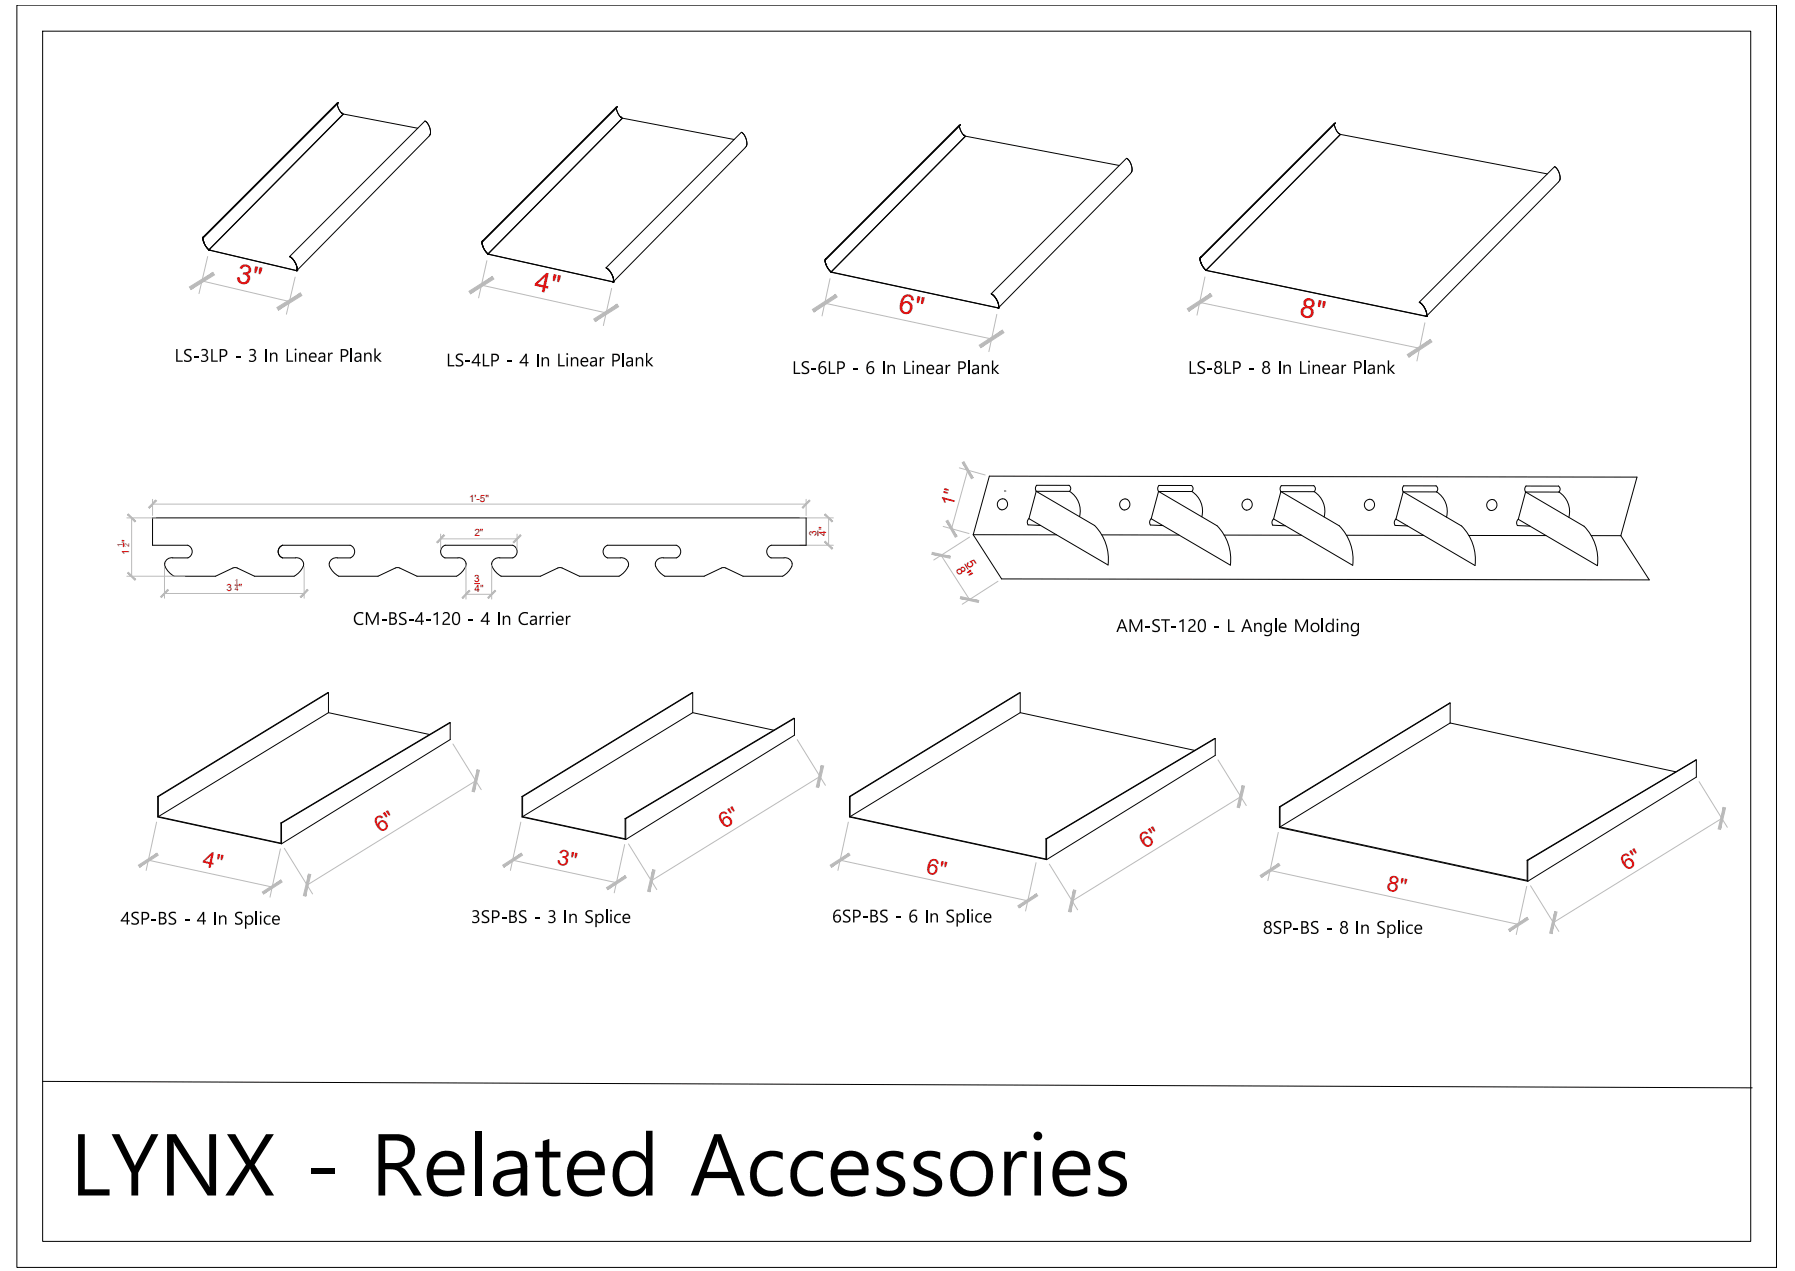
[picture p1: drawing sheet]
<svg xmlns="http://www.w3.org/2000/svg" width="353mm" height="250mm" viewBox="0 0 353 250" stroke-linecap="round" stroke-linejoin="round" font-family="sans-serif">
<defs><g id="words">
<g font-size="5.4" fill="#d00">
<text x="46.3" y="55.4" transform="rotate(13 46.3 55.4)">3&quot;</text>
<text x="105" y="57.1" transform="rotate(13 105 57.1)">4&quot;</text>
<text x="176.6" y="61.4" transform="rotate(12 176.6 61.4)">6&quot;</text>
<text x="255.5" y="62.2" transform="rotate(12 255.5 62.2)">8&quot;</text>
</g>
<g font-size="4.3" fill="#d00">
<text x="74.8" y="164" transform="rotate(-32 74.8 164)">6&quot;</text>
<text x="142.5" y="163.2" transform="rotate(-32 142.5 163.2)">6&quot;</text>
<text x="225.3" y="167.1" transform="rotate(-32 225.3 167.1)">6&quot;</text>
<text x="39.7" y="170.5" transform="rotate(12 39.7 170.5)">4&quot;</text>
<text x="109.4" y="170" transform="rotate(12 109.4 170)">3&quot;</text>
<text x="182.1" y="171.8" transform="rotate(12 182.1 171.8)">6&quot;</text>
<text x="320" y="171.4" transform="rotate(-32 320 171.4)">6&quot;</text>
<text x="272.6" y="175.1" transform="rotate(12 272.6 175.1)">8&quot;</text>
</g>
<g font-size="3.6" fill="#d00">
<text x="187.5" y="99.7" transform="rotate(-75 187.5 99.7)">1&quot;</text>
<text x="188.7" y="113.3" transform="rotate(57 188.7 113.3)">&quot;</text>
</g>
<g font-size="2.5" fill="#d00">
<text x="188" y="112.1" transform="rotate(57 188 112.1)">8</text>
<text x="190" y="110.8" transform="rotate(57 190 110.8)">5</text>
</g>
<g font-size="2" fill="#d00">
<text x="92.3" y="98.7">1'-5&quot;</text>
<text x="93.3" y="105.6">2&quot;</text>
<text x="160.7" y="105.5" transform="rotate(-90 160.7 105.5)">3</text>
<text x="162.5" y="105.5" transform="rotate(-90 162.5 105.5)">4&quot;</text>
<text x="25.4" y="109.2" transform="rotate(-90 25.4 109.2)">1 &quot;</text>
<text x="44.6" y="116.3">3 &quot;</text>
<text x="93.3" y="114.6">3</text>
<text x="93.3" y="116.5">4&quot;</text>
</g>
<g font-size="1.4" fill="#d00">
<text x="24.1" y="107.6" transform="rotate(-90 24.1 107.6)">1</text>
<text x="25.4" y="107.7" transform="rotate(-90 25.4 107.7)">2</text>
<text x="46.2" y="116.3">4</text>
<text x="46.2" y="115">1</text>
</g>
</g></defs>
<!-- layer: text -->
<g fill="#000">
<path d="M34.7 68.7h.2v2.2h1v.3h-1.2zM36.3 68.9l.6-.2h.7v.4l-.7-.2-.4 .3 .1 .4 1 .7 .1 .4-.3 .4-.7 .1-.5-.1v-.3l.8 .2 .3-.1 .1-.3-.2-.3-.9-.7-.1-.3zM38.1 70.1h1v.2h-1zM39.6 68.8l.8-.1 .4 .3v.6l-.4 .3 .5 .3 .1 .4-.2 .4-.3 .2-1-.1v-.3l.8 .2 .3-.2 .1-.3-.3-.4-.6-.1v-.2l.7-.2v-.5l-.4-.2-.5 .2zM41.6 68.7h.2v2.2h1v.3h-1.2zM46.4 70.1h.9v.2h-.9zM49.1 68.8l.7-.1 .3 .1 .2 .3-.1 .5-.4 .3 .5 .3 .1 .5-.2 .3-.4 .2-.8-.1v-.3l.7 .2 .3-.2 .1-.2-.2-.5-.7-.1v-.2l.8-.2v-.5l-.4-.2-.5 .2zM53.1 69.4h.3v.3l.4-.3 .6 .1 .2 .5v1.2h-.3v-1.3l-.3-.3-.5 .2-.1 1.4h-.3zM56.4 68.7h.3v2.2h1v.3h-1.3zM58.9 69.4h.2v.3l.5-.3 .6 .2 .1 1.6h-.2l-.1-1.3-.3-.3-.5 .2-.1 1.4h-.2zM64.5 69.4h.3v.4l.3-.4h.4v.3h-.4l-.2 .2-.1 1.3h-.3zM71.6 69.4h.3v.3l.5-.3 .6 .2 .1 .4v1.2h-.3v-1.2l-.3-.4h-.3l-.2 .3-.1 1.3h-.3z"/>
<path d="M73.6 68.6h.3v1.6l.8-.8h.3l-.8 .9 .9 .9h-.4l-.8-.9v.9h-.3zM88.1 69.6h.3v2.2h1v.3h-1.3zM89.8 69.8l.5-.2h.7v.4l-.7-.2-.4 .4 .2 .3 1 .7v.6l-.3 .2-.6 .1-.6-.1v-.3l.8 .2 .3-.1 .2-.2-.2-.4-1-.7v-.4zM91.6 71h.9v.2h-.9zM95 69.6h.3v2.2h1v.3h-1.3zM99.8 71h.9v.2h-.9zM106.5 70.3h.3v.3l.5-.3 .6 .2 .1 .4v1.2h-.3v-1.2l-.3-.4-.5 .3-.1 1.3h-.3zM109.8 69.6h.3v2.2h1v.3h-1.3zM112.3 70.3h.3v.3l.4-.3 .6 .2 .2 .4v1.2h-.3v-1.3l-.4-.3-.5 .3v1.3h-.3zM118 70.3h.3v.4l.2-.4h.4v.3l-.3-.1-.3 .3v1.3h-.3zM125.1 70.3h.2v.3l.5-.3 .6 .2 .1 .4v1.2h-.2v-1.3l-.4-.3-.3 .1-.2 .2-.1 1.3h-.2zM127.1 69.5h.3v1.6l.7-.8h.4l-.9 .9 1 .9h-.4l-.8-.9v.9h-.3z"/>
<path d="M156.2 71.1h.2v2.2h1v.3h-1.2zM157.9 71.3l.5-.2h.7v.4l-.8-.2-.3 .4 .1 .3 1 .7 .1 .5-.4 .3-.5 .1-.6-.1v-.3l.8 .2 .3-.1 .1-.2-.1-.4-1-.7-.1-.4zM159.6 72.5h1v.2h-1zM163.1 71.1h.2v2.2h1v.3h-1.2zM167.8 72.5h1v.2h-1zM174.6 71.8h.3v.3l.5-.3 .5 .2 .2 .4v1.2h-.3v-1.3l-.4-.3h-.2l-.3 .3v1.3h-.3zM177.9 71.1h.2v2.2h1.1v.3h-1.3zM180.4 71.8h.2v.3l.5-.3 .6 .2 .1 .4v1.2h-.2l-.1-1.2-.3-.4-.5 .3-.1 1.3h-.2zM186 71.8h.3v.4l.3-.4h.4v.3h-.4l-.2 .2-.1 1.3h-.3zM193.1 71.8h.3v.3l.5-.3 .6 .2 .1 1.6h-.3v-1.2l-.3-.4-.5 .3-.1 1.3h-.3zM195.1 70.9h.3v1.7l.8-.8h.3l-.8 .9 .9 .9h-.4l-.8-.9v.9h-.3zM234 71.1h.3v2.2h1v.3h-1.3z"/>
<path d="M235.7 71.3l.5-.2h.8v.3l-.7-.1-.4 .3 .1 .4 1 .7v.5l-.3 .3-.6 .1-.5-.1v-.4l.7 .3 .4-.1 .1-.3-.2-.4-1-.6v-.4zM237.5 72.5h1v.2h-1zM240.9 71.1h.3v2.2h1v.3h-1.3zM245.7 72.5h1v.2h-1zM252.5 71.8h.3v.3l.4-.3 .6 .2 .2 1.6h-.3v-1.2l-.4-.4-.5 .2v1.4h-.3zM255.8 71.1h.2v2.2h1v.3h-1.2zM258.2 71.8h.3v.3l.5-.3 .6 .1 .1 .5v1.2h-.3v-1.3l-.3-.3h-.3l-.2 .3-.1 1.3h-.3zM263.9 71.8h.3v.4l.2-.4h.4v.3l-.3-.1-.2 .3-.1 1.3h-.3zM271 71.8h.3v.3l.5-.3 .5 .2 .2 .4v1.2h-.3v-1.3l-.3-.3h-.3l-.3 .3v1.3h-.3zM273 70.9h.3v1.7l.8-.8h.3l-.8 .9 .9 .9h-.4l-.8-.9v.9h-.3zM70 120.8l.7-.4 .8 .1v.3l-.8-.1-.4 .2-.3 .3-.1 .5 .1 .6 .3 .3 .4 .2 .8-.2v.3l-1 .1-.6-.4-.3-.9zM72 120.5h.3l.9 2 1-2h.3v2.5h-.3v-2.2l-.9 2.2h-.1l-1-2.2v2.2h-.2z"/>
<path d="M75.1 121.9h.9v.2h-.9zM78.6 120.7l.5-.3 .8 .1v.3l-.7-.1-.3 .1-.1 .2 .1 .4 1 .7v.6l-.3 .2-.5 .1-.6-.1v-.4l.8 .3 .3-.1 .1-.3-.1-.3-1-.7-.1-.4zM80.4 121.9h1v.2h-1zM83.8 121.9h.9v.2h-.9zM85.3 120.8l.8-.4v2.6h-.2v-2.2l-.6 .3zM87.1 120.7l.8-.3 .5 .3 .1 .5-.1 .4-1 .8-.1 .3h1.2v.3h-1.5l.2-.7 .8-.7 .2-.4v-.3l-.2-.2h-.5l-.4 .3zM92.2 121.9h.9v.2h-.9zM98.9 121.2h.3v.3l.5-.4 .5 .3 .2 .4v1.2h-.3v-1.3l-.3-.3h-.3l-.3 .3v1.3h-.3zM102.3 120.9l.7-.4h.9v.3l-.8-.1-.4 .2-.3 .3-.1 .5 .1 .6 .3 .3 .6 .2 .6-.2v.3l-1 .1-.6-.4-.3-1zM106.2 121.2h.2v.4l.3-.4h.4v.3l-.4-.1-.2 .3-.1 1.3h-.2zM107.4 121.2h.3v.4l.2-.4h.4v.3l-.3-.1-.3 .3v1.3h-.3zM111.3 121.2h.3v.4l.3-.4h.3v.3l-.3-.1-.3 .3v1.3h-.3z"/>
<path d="M222.2 121.9h.4l.9 2 .9-2h.3v2.5h-.3l.1-2.2-1 2.2h-.1l-1-2.2 .1 2.2h-.3zM225.3 123.3h1v.2h-1zM226.8 122.1l.5-.2h.8v.3l-.8-.1-.3 .3 .1 .4 1.1 .7-.1 .5-.2 .3-.7 .1-.5-.1v-.4l.8 .2 .3-.1 .1-.2-.2-.4-.9-.6zM228.4 121.9h1.8v.2h-.8v2.3h-.2v-2.3h-.8zM230.5 123.3h.9v.2h-.9zM232 122.2l.9-.4v2.6h-.3v-2.2l-.6 .3zM233.9 122.1l.6-.3 .6 .3 .1 .3-.1 .5-.9 .9-.2 .3h1.3v.3h-1.5l.1-.7 .8-.6 .2-.5-.2-.5h-.4l-.4 .3zM238.9 123.3h.9v.2h-.9zM241.6 121.9h.3v2.2h1v.3h-1.3zM246.7 122.6h.3v.3l.5-.4 .6 .3 .1 .4v1.2h-.3v-1.3l-.1-.2-.3-.1-.4 .2-.1 1.4h-.3zM254.8 121.9h.4l.9 2 .9-2h.3v2.5h-.2v-2.2l-1 2.2h-.1l-.9-2.2v2.2h-.3zM263.8 122.6h.3v.3l.4-.3 .6 .1 .2 .4v1.3h-.3v-1.3l-.1-.2-.3-.1-.5 .3v1.3h-.3z"/>
<path d="M26 179.6l.5-.2 .7 .1v.3l-.7-.1-.4 .3 .1 .3 1.1 .8v.5l-.3 .3-.6 .1-.5-.2v-.3l.7 .2 .5-.3-.2-.4-1-.6v-.4zM29.8 180.8h.9v.3h-.9zM33.3 179.6l.6-.2 .7 .1v.3l-.7-.1-.4 .3 .1 .3 1 .8v.5l-.3 .3-.6 .1-.5-.2v-.3l.8 .2 .4-.3-.2-.4-1-.6v-.4zM36.3 180.8h1v.3h-1zM43.1 180.2h.2v.3l.5-.4 .6 .2 .1 .4v1.2h-.2v-1.2l-.4-.4-.5 .4-.1 1.2h-.2zM46.4 179.6l.5-.2 .7 .1v.3l-.7-.1-.3 .1-.1 .3 .1 .2 1.1 .8v.5l-.3 .3-.6 .1-.6-.2v-.3l.8 .2 .4-.3-.1-.4-1-.7-.1-.3zM52.2 180.3l.5-.2 .5 .1v.3l-.4-.2-.4 .2-.2 .5 .1 .6 .4 .2 .5-.2v.3l-.7 .1-.5-.4-.1-.6zM93 179.2l.6-.1 .6 .3v.6l-.5 .3 .4 .2 .2 .5-.1 .4-.3 .2-.5 .1-.5-.2v-.3l.7 .2 .3-.1 .1-.3-.2-.4-.7-.1v-.3l.7-.1 .1-.6-.3-.2-.6 .2zM94.9 179.4l.5-.3 .8 .1v.3l-.7-.1h-.3l-.1 .3 .1 .3 1 .7v.6l-.3 .3-.5 .1-.6-.2v-.3l.7 .2 .3-.1 .2-.2-.1-.4-1-.6-.1-.4zM98.7 180.5h.9v.2h-.9zM102.3 179.4l.5-.3 .7 .1v.3l-.7-.1h-.3l-.1 .3 .1 .3 1 .7v.6l-.3 .3-.5 .1-.6-.2v-.3l.8 .2 .3-.1 .1-.2-.1-.4-1-.6-.1-.4zM105.2 180.5h1v.2h-1z"/>
<path d="M108 179.2l.7-.1 .5 .4-.1 .5-.4 .3 .4 .2 .2 .3-.1 .5-.3 .3-.5 .1-.5-.2v-.3l.7 .2 .3-.1 .1-.3-.2-.4-.7-.1v-.3l.8-.2v-.5l-.5-.2-.4 .2zM112 179.8h.3v.3l.5-.3 .5 .2 .2 .4v1.2h-.3v-1.2l-.4-.4-.2 .1-.3 .2v1.3h-.3zM115.3 179.4l.5-.3 .8 .1v.3l-.7-.1h-.3l-.1 .3 .1 .3 1 .7v.5l-.4 .4-.5 .1-.5-.2v-.3l.7 .2 .3-.1 .2-.2-.1-.4-1.1-.6v-.4zM121 180.1l.5-.3 .6 .1v.3l-.3-.2-.4 .1-.3 .6 .2 .6 .5 .1 .3-.1v.3l-.7 .1-.4-.3-.2-.8zM166 179.3l.5-.3 .7 .1v.3l-.7-.1-.4 .3 .2 .3 .7 .5 .3 .3v.5l-.4 .3-.6 .1-.5-.2v-.3l.9 .2 .3-.1v-.3l-.1-.3-1-.6-.1-.4zM169.7 180.4h1v.2h-1zM173.3 179.3l.5-.3 .7 .1v.3l-.7-.1-.4 .3 .2 .3 .7 .5 .3 .3v.5l-.3 .2-.7 .2-.4-.2v-.3l.8 .2 .3-.1 .1-.3-.2-.3-1-.6v-.4zM176.3 180.4h.9v.2h-.9zM183.1 179.7h.2v.3l.5-.3 .6 .2 .1 1.6h-.2l-.1-1.2-.3-.4-.3 .1-.2 .2-.1 1.3h-.2zM186.4 179.3l.5-.3 .7 .1v.3l-.7-.1-.4 .3 .1 .3 .8 .5 .3 .3-.1 .5-.3 .3-.6 .1-.5-.2v-.3l.8 .2 .3-.1 .1-.3-.1-.3-1-.6-.1-.4zM192.1 179.9l.5-.2 .6 .1v.3l-.3-.2-.5 .2-.3 .4 .3 .7 .4 .1 .4-.1v.2l-.7 .1-.5-.3-.1-.7zM250.7 181.5l.5-.3 .8 .1v.3l-.7-.1-.4 .3 .1 .3 1 .8v.5l-.3 .3-.6 .1-.5-.1v-.4l.8 .3 .3-.2 .1-.2-.2-.4-1-.6v-.4z"/>
<path d="M254.5 182.7h.9v.2h-.9zM258 181.5l.5-.3 .8 .1v.3l-.7-.1-.4 .3 .1 .3 1.1 .8-.1 .5-.3 .3-.6 .1-.5-.1v-.4l.8 .3 .3-.2 .1-.2-.2-.4-.9-.6-.1-.4zM261.1 182.7h.9v.2h-.9zM267.8 182h.3v.3l.5-.4 .5 .2 .2 .5v1.2h-.3v-1.3l-.3-.3h-.3l-.3 .3v1.3h-.3zM271.1 181.5l.5-.3 .8 .1v.3l-.7-.1-.4 .3 .1 .3 1 .8v.5l-.3 .3-.6 .1-.5-.1v-.4l.8 .3 .3-.2 .1-.2-.1-.3-1.1-.7v-.4zM276.9 182.2l.5-.3 .5 .1v.3l-.3-.1-.5 .1-.2 .5 .2 .7 .5 .1 .3-.2v.3l-.6 .1-.6-.4-.1-.6zM15.4 223.2h1.3v10.8h4.9v1.3h-6.2zM22 223.2h1.5l3 6.2 3.3-6.2h1.4l-4 7.6v4.5h-1.3v-4.5zM32.9 223.2h1.7l6.6 10.4v-10.4h1.3v12.1h-1.7l-6.6-10.5v10.5h-1.3zM44.7 223.2h1.6l2.9 5.1 3.1-5.1h1.6l-3.8 6 3.8 6.1h-1.6l-3.1-5.3-3.2 5.3h-1.7l4.1-6.1zM61.3 229.9h4.6v1.1h-4.6zM93.5 222.5h1.3v12.8h-1.3z"/>
<path d="M106.8 224.5l1.3-.4v2.5h2.2v1.2h-2.2v4.9a1.33 1.33 0 0 0 .6 1.5 1.33 1.33 0 0 0 1.6-.1v1.1a2.23 2.23 0 0 1-3.5-1.7v-5.7h-1.5v-1.2h1.5zM148.7 227.8a4.7 4.7 0 0 1 5.3-.9v1.3a3.2 3.2 0 0 0-3.7-.2 3.2 3.2 0 0 0-1.4 3.4 3 3 0 0 0 1.8 2.8 3 3 0 0 0 3.3-.6v1.3a4.2 4.2 0 0 1-4.8-.2 4.2 4.2 0 0 1-1.6-4.4 4.5 4.5 0 0 1 1.1-2.5zM156.7 227.8a4.7 4.7 0 0 1 5.2-.9v1.3a3.2 3.2 0 0 0-3.7-.2 3.2 3.2 0 0 0-1.4 3.4 3 3 0 0 0 1.8 2.8 3 3 0 0 0 3.3-.6v1.3a4.2 4.2 0 0 1-4.7-.2 4.2 4.2 0 0 1-1.6-4.4 4.6 4.6 0 0 1 1.1-2.5zM173 227.5a4.4 4.4 0 0 1 4.7-.7v1.4a3.1 3.1 0 0 0-3.7 0 1.31 1.31 0 0 0 1 2l.6 .2a2.95 2.95 0 0 1 2.5 2.4 2.76 2.76 0 0 1-3.2 2.7 4.7 4.7 0 0 1-2.5-.6v-1.4a3.5 3.5 0 0 0 4.1 .3 1.36 1.36 0 0 0-1-2.1h-.1a3.8 3.8 0 0 1-2.9-2.2v-1zM180.3 227.5a4.4 4.4 0 0 1 4.7-.7v1.4a3.1 3.1 0 0 0-3.7 0 1.32 1.32 0 0 0 .9 2l.7 .2a2.98 2.98 0 0 1 2.5 2.4 2.77 2.77 0 0 1-3.2 2.7 4.6 4.6 0 0 1-2.5-.6v-1.4a3.5 3.5 0 0 0 4.1 .3 1.36 1.36 0 0 0-1-2.1l-.4-.1a3.4 3.4 0 0 1-2.6-2.2v-1.1zM197.6 226.6h1.3v1.8a2.44 2.44 0 0 1 3.1-1.8v1.4a2.06 2.06 0 0 0-3 1.8l-.1 5.5h-1.3zM216.6 227.5a4.4 4.4 0 0 1 4.7-.7v1.4a3.1 3.1 0 0 0-3.7 0 1.32 1.32 0 0 0 1 2l.6 .2a2.98 2.98 0 0 1 2.5 2.4 2.76 2.76 0 0 1-3.2 2.7 4.7 4.7 0 0 1-2.4-.6v-1.4a3.5 3.5 0 0 0 4.1 .3 1.36 1.36 0 0 0-1.1-2.1h-.1a3.9 3.9 0 0 1-2.8-2l-.1-1.1z"/>
<path d="M43.2 68.7l1.1 .1 .3 .2 .1 .4v.4l-.3 .3-.9 .1v1h-.3zM43.5 68.9v1.1l.8-.1 .1-.3-.1-.5z"/>
<path d="M58 68.8a.18 .18 0 0 1 .3 0 .18 .18 0 0 1-.3 0zM58 69.4h.3v1.8h-.3z"/>
<path d="M61 69.7l.5-.3 .6 .2 .2 .8h-1.3l.3 .5 .5 .1 .4-.2v.3l-.8 .1-.4-.2-.2-.6zM61.3 69.7l-.3 .4h1l-.2-.4z"/>
<path d="M62.8 69.5l.7-.1 .4 .2 .1 1.6h-.3v-.3l-.4 .3h-.4l-.2-.2-.1-.4 .1-.3 1-.2-.1-.4-.4-.1-.4 .2zM63 70.4l-.1 .5 .4 .1 .4-.3v-.4z"/>
<path d="M67 68.7l1.1 .1 .3 .2 .1 .3v.5l-.2 .3-1 .1v1h-.3zM67.3 68.9v1.1l.8-.1 .1-.4v-.4l-.3-.1z"/>
<path d="M69.9 69.5l.6-.1 .5 .2 .1 1.6h-.3v-.3l-.4 .3-.6-.1-.1-.4 .1-.4 1-.2-.1-.4-.4-.1-.4 .2zM70.1 70.4l-.1 .4 .4 .2 .3-.2 .1-.5z"/>
<path d="M93.9 69.6h.3v1.7h.3v.2h-.3v.6h-.2v-.6h-1.2v-.2zM94 70l-.9 1.3h.9z"/>
<path d="M96.7 69.6l1.1 .1 .4 .5-.1 .5-.3 .3-.9 .1v1h-.2zM96.9 69.9v1l.8-.1 .2-.4-.1-.4-.3-.1z"/>
<path d="M103.4 69.6h.2v1.7h.4v.2h-.4v.6h-.2v-.6h-1.2v-.2zM103.4 70l-.9 1.3h.9z"/>
<path d="M111.4 69.7a.2 .2 0 0 1 .4 0 .2 .2 0 0 1-.4 0zM111.4 70.3h.3v1.8h-.3z"/>
<path d="M114.4 70.5l.6-.2 .6 .2 .1 .8h-1.2l.3 .5 .3 .1 .5-.2v.3l-.7 .1-.6-.3-.1-.6zM114.7 70.6l-.2 .4h1l-.3-.5z"/>
<path d="M116.2 70.4l.7-.1 .4 .2 .1 1.6h-.2v-.3l-.5 .3-.6-.2-.1-.3 .2-.4 1-.2-.2-.5h-.4l-.4 .2zM116.4 71.3l-.1 .4 .4 .2 .4-.3 .1-.4z"/>
<path d="M120.5 69.6l1.1 .1 .3 .2 .1 .4-.1 .4-.2 .3-1 .1v1h-.2zM120.7 69.9v1l.9-.2 .1-.3-.1-.4z"/>
<path d="M123.3 70.4l.6-.1 .5 .2 .1 1.6h-.2v-.3l-.6 .3-.5-.2-.1-.4 .2-.3 1-.2-.2-.5h-.4l-.4 .2zM123.5 71.3v.5l.3 .1 .4-.3 .1-.4z"/>
<path d="M161.4 71.3l.4-.2h.6v.3l-.5-.1-.3 .1-.3 .6v.4l.2-.3 .4-.1 .3 .1 .3 .3v.8l-.5 .4-.6-.1-.3-.5-.1-1zM161.3 72.8a.55 .55 0 0 0 1.1 0 .55 .55 0 0 0-1.1 0z"/>
<path d="M164.7 71.1l1.1 .1 .4 .5v.4l-.3 .4-.9 .1v1h-.3zM165 71.3v1.1l.8-.1 .1-.4-.1-.4z"/>
<path d="M170.8 71.4l.4-.3h.7v.3l-.5-.1-.3 .1-.4 .6v.4l.3-.3 .3-.1 .4 .2 .3 .3-.1 .7-.5 .4-.6-.1-.3-.4v-1zM170.7 72.8a.55 .55 0 0 0 1.1 0 .55 .55 0 0 0-1.1 0z"/>
<path d="M179.5 71.2a.18 .18 0 0 1 .3 0 .18 .18 0 0 1-.3 0zM179.5 71.8h.3v1.8h-.3z"/>
<path d="M182.6 71.9l.6-.1 .4 .2 .2 .8h-1.3l.3 .5 .4 .1 .5-.2-.1 .3-.6 .1-.6-.3-.1-.7zM182.7 72.1l-.2 .4h1l-.2-.5z"/>
<path d="M184.3 71.9l.6-.1 .5 .2 .1 1.6h-.3v-.3l-.5 .3-.5-.2-.1-.3 .2-.4 .9-.2-.2-.5h-.4l-.3 .2zM184.5 72.8l-.1 .4 .4 .2 .3-.2 .1-.5z"/>
<path d="M188.5 71.1l1.2 .1 .3 .6v.4l-.3 .3-.9 .1v1h-.3zM188.8 71.3v1.1l.8-.2 .1-.3-.1-.4z"/>
<path d="M191.4 71.9l.6-.1 .5 .2 .1 1.6h-.3v-.3l-.5 .3-.5-.2-.1-.4 .2-.3 .9-.2-.2-.5h-.4l-.3 .2zM191.6 72.8l-.1 .5 .4 .1 .3-.2 .1-.5z"/>
<path d="M239.1 71.2l.5-.2 .4 .1 .3 .4-.1 .5a.2 .2 0 0 0-.2 .2 .2 .2 0 0 0 .2 .2l.2 .4-.1 .5-.3 .3h-.4l-.7-.4v-.4l.2-.5a.24 .24 0 0 0 .1-.2 .24 .24 0 0 0-.2-.2v-.4zM239.1 72.9a.55 .55 0 0 0 1.1 0 .55 .55 0 0 0-1.1 0zM239.2 71.7a.45 .45 0 0 0 .9 0 .45 .45 0 0 0-.9 0z"/>
<path d="M242.6 71.1l1.2 .1 .3 .5-.1 .5-.3 .3-.8 .1v1h-.3zM242.9 71.3v1.1l.8-.2 .1-.3-.1-.4z"/>
<path d="M248.6 71.2l.4-.2 .5 .1 .3 .4-.1 .5a.2 .2 0 0 0-.2 .2 .2 .2 0 0 0 .2 .2l.2 .4-.1 .4-.3 .3-.5 .1-.4-.1-.3-.4v-.4l.2-.4a.16 .16 0 0 0 .2-.1 .16 .16 0 0 0-.2-.2l-.1-.4zM248.6 72.9a.53 .53 0 0 0 1 0 .53 .53 0 0 0-1 0zM248.7 71.7a.43 .43 0 0 0 .8 0 .43 .43 0 0 0-.8 0z"/>
<path d="M257.4 71.1a.18 .18 0 0 1 .3 0 .18 .18 0 0 1-.3 0zM257.4 71.8h.2v1.8h-.2z"/>
<path d="M260.4 72l.5-.3 .6 .3 .2 .7h-1.3l.3 .6 .4 .1 .5-.2v.2l-.7 .2-.6-.2-.2-.8zM260.6 72.1l-.2 .4h1l-.2-.5z"/>
<path d="M262.1 71.9l.7-.2 .5 .3 .1 1.6h-.3v-.3l-.5 .3-.5-.2-.1-.4 .2-.3 .9-.3-.2-.4h-.4l-.4 .2zM262.4 72.8l-.1 .4 .4 .2 .3-.2 .1-.5z"/>
<path d="M266.4 71.1h1.1l.4 .6v.4l-.3 .4-.9 .1v1h-.3zM266.7 71.3v1.1l.7-.2 .2-.3-.1-.4z"/>
<path d="M269.2 71.9l.7-.2 .5 .3 .1 1.6h-.3v-.3l-.5 .3-.5-.2-.1-.4 .1-.3 1-.3-.2-.4h-.4l-.4 .2zM269.4 72.8v.4l.4 .2 .3-.3 .1-.4z"/>
<path d="M76.6 120.5h1l.3 .3v.5l-.3 .3 .4 .3 .1 .4-.1 .4-.3 .2-1.1 .1zM76.9 120.7v.8l.7-.1v-.6zM76.9 121.8v.9l.8-.1 .1-.4-.1-.3z"/>
<path d="M82.8 120.5h.3v1.6h.3v.3h-.3v.6h-.3v-.6h-1.2v-.3zM82.8 120.9l-.9 1.2h.9z"/>
<path d="M89.2 120.7l.3-.2h.5l.3 .1 .2 .5v1.3l-.3 .4-.4 .2-.5-.1-.3-.5-.1-1.1zM89.4 120.8l-.2 .5v.9l.3 .5 .3 .1 .4-.4v-1.1l-.3-.6z"/>
<path d="M95.7 120.5h.3v1.6h.3v.3h-.3v.6h-.3v-.6h-1.1v-.3zM95.7 120.9l-.8 1.2h.8z"/>
<path d="M104.4 121.3l.6-.2 .5 .3 .1 1.6h-.3v-.3l-.5 .3-.5-.2-.1-.5 .2-.2 .9-.3-.1-.4h-.4l-.4 .2zM104.6 122.2l-.1 .4 .5 .2 .2-.2 .1-.5z"/>
<path d="M108.6 120.5a.18 .18 0 0 1 .3 0 .18 .18 0 0 1-.3 0zM108.6 121.2h.3v1.8h-.3z"/>
<path d="M109.6 121.4l.6-.3 .5 .3 .2 .7-1.3 .1 .3 .5 .4 .1 .5-.2v.2l-.8 .2-.5-.3-.1-.8zM109.8 121.5l-.2 .4h1l-.2-.5z"/>
<path d="M220.6 121.9h.3l.9 2.5h-.3l-.2-.7h-1.1l-.3 .7h-.3zM220.7 122.2l-.4 1.2h.9z"/>
<path d="M235.9 122.1l.4-.3 .4 .1 .3 .1 .2 .5v1.2l-.2 .5-.4 .2-.6-.1-.3-.6-.1-.8zM236.2 122.1l-.3 .5v1l.3 .5 .3 .1 .4-.5v-1.1l-.2-.5z"/>
<path d="M245.1 121.9h.3l1 2.5h-.3l-.3-.7h-1.1l-.2 .7h-.3zM245.3 122.2l-.5 1.2h.9z"/>
<path d="M248.9 122.8l.6-.3 .5 .3v-.2h.2v2l-.2 .3-.3 .3-1-.1v-.3l.6 .2 .4-.1 .3-.5v-.3l-.3 .3h-.5l-.5-.4-.1-.6zM249.1 122.9l-.2 .4v.5l.3 .3h.5l.3-.3-.1-.7-.3-.3z"/>
<path d="M251.8 122.8l.5-.3 .6 .3 .2 .7h-1.3l.3 .6 .5 .1 .4-.2v.2l-.7 .2-.5-.2-.2-.8zM252.1 122.9l-.3 .4h1l-.2-.5z"/>
<path d="M258.1 122.8l.7-.3 .6 .3 .2 .8-.3 .6-.7 .2-.5-.2-.3-.7zM258.3 122.9l-.2 .4 .1 .5 .4 .4 .4-.1 .3-.5-.1-.6-.5-.2z"/>
<path d="M261 122.8l.7-.3 .4 .3v-1.1h.3v2.7h-.3v-.3l-.5 .3-.6-.2-.2-.8zM261.2 123l-.2 .4 .1 .5 .4 .3 .3-.1 .3-.4v-.6l-.4-.3z"/>
<path d="M262.9 121.9a.2 .2 0 0 1 .4 0 .2 .2 0 0 1-.4 0zM263 122.6h.3v1.8h-.3z"/>
<path d="M266 122.8l.6-.3 .5 .3v-.2h.3l-.1 1.9-.2 .5-.3 .2-1-.1v-.3l.6 .2 .4-.1 .3-.5v-.3l-.5 .3h-.4l-.3-.3-.2-.6zM266.2 122.9l-.2 .4 .1 .5 .3 .3h.4l.3-.4-.1-.7-.3-.2z"/>
<path d="M24.9 179.4h.3v1.7h.3v.2h-.3v.6h-.3v-.6h-1.2v-.2zM24.9 179.9l-.8 1.2h.8z"/>
<path d="M39.9 179.4h.3v1.7h.3v.2h-.3v.6h-.3v-.6h-1.2v-.2zM39.9 179.9l-.9 1.2h.9z"/>
<path d="M51.1 179.5a.2 .2 0 0 1 .4 0 .2 .2 0 0 1-.4 0zM51.1 180.2h.3v1.7h-.3z"/>
<path d="M120 179.2a.2 .2 0 0 1 .4 0 .2 .2 0 0 1-.4 0zM120.1 179.8h.2v1.8h-.2z"/>
<path d="M164.2 179.3l.5-.3 .6 .1v.2l-.4-.1-.4 .1-.3 .7v.3l.2-.2 .4-.1 .4 .1 .2 .3v.7l-.5 .4h-.6l-.3-.5-.1-1.1zM164.2 180.8a.55 .55 0 0 0 1.1 0 .55 .55 0 0 0-1.1 0z"/>
<path d="M179.3 179.2l.4-.2 .6 .1v.2l-.4-.1-.4 .1-.3 .6v.4l.2-.2 .4-.1 .6 .3v.8l-.5 .4-.7-.1-.3-.5v-.9zM179.2 180.8a.55 .55 0 0 0 1.1 0 .55 .55 0 0 0-1.1 0z"/>
<path d="M191.1 179.1a.18 .18 0 0 1 .3 0 .18 .18 0 0 1-.3 0zM191.1 179.7h.3v1.8h-.3z"/>
<path d="M27.9 179.4l1.1 .1 .2 .2 .2 .4-.1 .5-.3 .2-.9 .2v.9h-.2zM28.1 179.7v1h.7l.3-.3-.1-.5-.2-.2z"/>
<path d="M31.3 179.4l.9 .1 .4 .3v.4l-.4 .4 .5 .3 .1 .4-.4 .6h-1.1zM31.5 179.7v.8h.5l.3-.2-.1-.5zM31.5 180.8v.9l.9-.2 .1-.4-.1-.2z"/>
<path d="M48.2 180.2h.3v.3l.4-.4 .5 .1 .4 .6v.6l-.3 .5-.6 .1-.4-.3v1.1h-.3zM48.7 180.5l-.2 .3v.6l.3 .3h.4l.3-.4v-.7l-.4-.2z"/>
<path d="M53.7 180.4l.5-.3 .7 .3 .2 .7h-1.3l.3 .6 .4 .1 .4-.2v.2l-.7 .2-.5-.3-.2-.7zM54 180.5l-.2 .4h1l-.3-.5z"/>
<path d="M96.8 179.1l1.1 .1 .4 .6-.1 .4-.2 .3-.9 .2v.9h-.3zM97.1 179.4v1l.7-.1 .2-.3-.1-.4-.3-.2z"/>
<path d="M100.2 179.1l1 .1 .3 .3v.5l-.3 .3 .4 .2 .1 .5-.1 .3-.3 .3h-1.1zM100.5 179.4v.8l.7-.1v-.6zM100.5 180.5v.9l.8-.2 .1-.3-.1-.3z"/>
<path d="M117.1 179.8h.3v.4l.4-.4 .5 .1 .3 .2 .2 .5-.1 .6-.4 .4-.5 .1-.4-.3v1.1h-.3zM117.6 180.2l-.2 .3v.6l.3 .3h.4l.3-.4v-.7l-.3-.2z"/>
<path d="M122.7 180.1l.5-.3 .6 .2 .2 .8-1.3 .1 .3 .5h.5l.4-.2-.1 .3-.7 .2-.5-.3-.2-.8zM122.9 180.2l-.2 .4h1l-.2-.5z"/>
<path d="M167.8 179l1.1 .1 .4 .5v.5l-.2 .3-1 .2v.9h-.3zM168.1 179.3v1l.8-.1 .1-.3-.1-.5z"/>
<path d="M171.2 179l1 .1 .4 .3v.4l-.4 .4 .4 .2 .2 .4-.2 .4-.3 .3h-1.1zM171.5 179.3v.8l.7-.1 .1-.3-.1-.3zM171.5 180.4v.9l.8-.1 .2-.5-.2-.2z"/>
<path d="M188.2 179.7h.2v.4l.4-.4h.5l.4 .3 .1 .4-.1 .6-.3 .5-.6 .1-.4-.3v1h-.2zM188.6 180.1l-.1 .3v.7l.4 .2h.3l.3-.5-.1-.6-.3-.3z"/>
<path d="M193.7 180l.5-.3 .6 .2 .2 .8-1.2 .1 .3 .5h.4l.4-.2v.3l-.7 .2-.5-.3-.2-.7zM194 180l-.2 .5h1l-.3-.5z"/>
<path d="M248.9 181.4l.5-.2 .5 .2 .2 .4-.1 .4a.18 .18 0 0 0-.2 .3 .18 .18 0 0 0 .2 .1l.2 .4-.1 .5-.3 .2-.5 .1-.6-.4-.1-.4 .2-.4a.18 .18 0 0 0 .3-.2 .17 .17 0 0 0-.2-.2l-.2-.4zM248.9 183a.55 .55 0 0 0 1.1 0 .55 .55 0 0 0-1.1 0zM249 181.9a.45 .45 0 0 0 .9 0 .45 .45 0 0 0-.9 0z"/>
<path d="M252.6 181.3l1.1 .1 .3 .2 .1 .3-.1 .4-.3 .4-.8 .1v1h-.3zM252.9 181.5v1.1l.8-.2 .1-.3-.1-.4z"/>
<path d="M256 181.3h.9l.5 .3-.1 .5-.4 .3 .5 .3 .1 .4-.1 .3-.3 .3-1.1 .1zM256.3 181.5v.8l.7-.1 .1-.4-.1-.2zM256.3 182.6v.9l.8-.2 .1-.3-.1-.3z"/>
<path d="M263.9 181.4l.4-.2 .6 .2 .2 .3-.1 .5a.2 .2 0 0 0-.2 .2 .2 .2 0 0 0 .2 .2l.2 .4v.3l-.3 .3-.4 .2-.5-.1-.3-.3-.1-.4 .2-.4a.17 .17 0 0 0 .2-.1 .17 .17 0 0 0-.1-.2l-.2-.5zM263.9 183a.53 .53 0 0 0 1 0 .53 .53 0 0 0-1 0zM264 181.9a.43 .43 0 0 0 .8 0 .43 .43 0 0 0-.8 0z"/>
<path d="M272.9 182h.3v.3l.4-.3h.5l.4 .6v.7l-.3 .4-.6 .1-.4-.3v1.1h-.3zM273.4 182.3l-.2 .3v.7l.3 .3 .4-.1 .4-.4-.1-.6-.3-.3z"/>
<path d="M275.8 181.3a.2 .2 0 0 1 .4 0 .2 .2 0 0 1-.4 0zM275.9 182h.2v1.8h-.2z"/>
<path d="M278.5 182.2l.7-.3 .4 .3 .2 .7-1.3 .1 .3 .5 .4 .1 .5-.2v.2l-.7 .2-.6-.3-.1-.8zM278.7 182.3l-.2 .4h1l-.2-.5z"/>
<path d="M74.5 223.2h3.5a3.3 3.3 0 0 1 3.6 2.8 3.3 3.3 0 0 1-2.6 3.7 4.1 4.1 0 0 1 1.7 1.9l2.3 3.7h-1.6l-2-3.4a2.67 2.67 0 0 0-2.4-1.8h-1.2v5.2h-1.3zM75.8 224.4v4.5h2a2.25 2.25 0 0 0 2.3-1.6 2.25 2.25 0 0 0-1.1-2.7l-.8-.1z"/>
<path d="M85.3 227.5a3.5 3.5 0 0 1 4.1-.8 3.5 3.5 0 0 1 2 3.6v1h-6.1a2.91 2.91 0 0 0 4.2 2.8l1.3-.7v1.2a4.5 4.5 0 0 1-6.1-.7 5.5 5.5 0 0 1 .6-6.4zM86.3 228.2l-.7 .8-.3 1.1h4.7a2.24 2.24 0 0 0-1.1-2.3 2.24 2.24 0 0 0-2.6 .4z"/>
<path d="M97.8 227.3a4.7 4.7 0 0 1 5.1-.2 3.3 3.3 0 0 1 .8 2.5v5.7h-1.3v-1.4a3 3 0 0 1-5.3 0 2.75 2.75 0 0 1 2.7-3.7l2.6-.4a1.93 1.93 0 0 0-.7-1.9 1.93 1.93 0 0 0-2-.2l-.9 .3-1 .6zM98.7 231.8a1.62 1.62 0 0 0-.1 2 1.62 1.62 0 0 0 2.1 .5 2.5 2.5 0 0 0 1.7-2.5v-.9l-2.5 .3z"/>
<path d="M112.9 227.5a3.5 3.5 0 0 1 4.1-.8 3.5 3.5 0 0 1 2 3.6v1h-6.1a2.9 2.9 0 0 0 4.2 2.8l1.3-.7v1.2a4.5 4.5 0 0 1-6.1-.7 5.5 5.5 0 0 1 .6-6.4zM113.9 228.2l-.7 .9-.3 1h4.7a2.23 2.23 0 0 0-1.1-2.3 2.23 2.23 0 0 0-2.6 .4z"/>
<path d="M121.7 227.6a3.5 3.5 0 0 1 5.4 .3v-5.4h1.3v12.8h-1.3v-1.5a3.5 3.5 0 0 1-4.1 1.5 3.5 3.5 0 0 1-2.5-3.6v-.7a5.1 5.1 0 0 1 1.2-3.4zM122.9 228.2a4.3 4.3 0 0 0 .1 5.7 2.66 2.66 0 0 0 2.8 .1 2.66 2.66 0 0 0 1.3-2.6v-1.3a2.52 2.52 0 0 0-1.5-2.4 2.52 2.52 0 0 0-2.7 .5z"/>
<path d="M140.5 223.2h1.4l4.6 12.1h-1.4l-1.4-3.5h-5.1l-1.2 3.5h-1.5zM141.2 224.6l-2.1 6h4.2z"/>
<path d="M164.8 227.5a3.5 3.5 0 0 1 4-.8 3.5 3.5 0 0 1 2.1 3.6v1h-6.1a2.9 2.9 0 0 0 4.2 2.8l1.3-.7v1.2a4.5 4.5 0 0 1-6.1-.7 5.5 5.5 0 0 1 .6-6.4zM165.8 228.2l-.7 .9-.3 1h4.7a2.23 2.23 0 0 0-1.1-2.3 2.23 2.23 0 0 0-2.6 .4z"/>
<path d="M188.2 227.6a4.4 4.4 0 0 1 6.5 .6 4.9 4.9 0 0 1-1.9 7 4.2 4.2 0 0 1-4.4-.6 4.2 4.2 0 0 1-1.4-4.3 4.4 4.4 0 0 1 1.2-2.7zM189.3 228.2a4 4 0 0 0 .5 5.8 2.86 2.86 0 0 0 3-.1 2.86 2.86 0 0 0 1.2-2.8 2.95 2.95 0 0 0-2.8-3.6l-1.3 .3z"/>
<path d="M203.3 223.6a.86 .86 0 0 1 1.7 0 .86 .86 0 0 1-1.7 0zM203.5 226.6h1.3v8.7h-1.3z"/>
<path d="M208.4 227.5a3.5 3.5 0 0 1 4.1-.8 3.5 3.5 0 0 1 2 3.6v1h-6.1a2.9 2.9 0 0 0 4.2 2.8l1.3-.7v1.2a4.5 4.5 0 0 1-6.1-.7 5.5 5.5 0 0 1 .6-6.4zM209.4 228.2l-.7 .8-.3 1.1h4.7a2.24 2.24 0 0 0-1.1-2.3 2.24 2.24 0 0 0-2.6 .4z"/>
</g>
<path d="M52.4 68.7v2.5M105.8 69.6v2.5M122.6 69.5v2.6M251.7 71.1v2.5M42.3 179.4v2.5M111.2 179.1v2.5M182.3 179v2.5M275.2 181.1v2.7" fill="none" stroke="#000" stroke-width=".28"/>
<path d="M69.1 68.6v2.6M173.8 71.1v2.5M190.6 70.9v2.7M268.5 70.9v2.7M98.2 120.5v2.5M251 121.7v2.7M260.2 121.7v2.7M50.4 179.3v2.6M119.4 179v2.6M190.4 178.9v2.6M267.1 181.3v2.5" fill="none" stroke="#000" stroke-width=".26"/>
<!-- layer: HATCH -->
<g fill="none" stroke="#000" stroke-width=".2">
<path d="M3.3 1h346.2v248.4h-346.2zM8.4 6.1h336v238.2h-336zM203.9 96.7l-1.5 5.4M203.9 96.7h6.5M203.9 96.7l11.4 6.7M203.9 96.7a.92 .92 0 0 1 .1-1.2h6.3l.3 .6-.2 .6M210.4 96.7a4.6 4.6 0 0 1 2 5M221.7 98.3a1.06 1.06 0 0 0-1.4 .8 1.06 1.06 0 0 0 1.2 1.2 1.12 1.12 0 0 0 .8-.9 1.12 1.12 0 0 0-.6-1.1M227.9 96.7l11.5 6.7a9.5 9.5 0 0 1 2.7 7.8M227.9 96.7h6.6M227.9 96.7l-1.4 5.4 15.5 9.1M234.4 95.5l.3 .6-.2 .6a4.6 4.6 0 0 1 1.9 5"/>
<path d="M234.4 95.5h-6.4a.92 .92 0 0 0-.1 1.2M252 96.7l11.5 6.8a9.5 9.5 0 0 1 2.6 7.7l-15.5-9.1M252 96.7l6.5 .1M252 96.7l-1.4 5.4M252.1 95.6h6.3l.4 .5-.3 .6M252.1 95.6a.92 .92 0 0 0-.1 1.1M258.5 96.7a4.6 4.6 0 0 1 2 5M276.1 96.8l11.4 6.7a9.5 9.5 0 0 1 2.7 7.8l-15.6-9.1M276.1 96.8h6.5M276.1 96.8l-1.5 5.4M276.1 96.8a.92 .92 0 0 1 .1-1.2h6.3l.3 .6-.2 .6M282.6 96.8a4.6 4.6 0 0 1 2 5"/>
<path d="M293.5 98.3l.4 .1M293.5 98.3a1.05 1.05 0 0 0-1.1 1 1.05 1.05 0 0 0 1.1 1.1 1.05 1.05 0 0 0 1-1.1l-.3-.7-.3-.2M300.1 96.8l-1.4 5.4M300.1 96.8l11.5 6.8M300.2 95.6l6.4 .1M300.2 95.6a.92 .92 0 0 0-.1 1.2M306.6 95.6l.3 .6-.2 .6h-6.6M306.7 96.8a4.6 4.6 0 0 1 1.9 5M45.8 111.8h.9l3.4 1.6h7.8M68.9 107.3h-13.3a1.33 1.33 0 0 0-.9 1.2 1.33 1.33 0 0 0 .9 1.3h2.5a1.32 1.32 0 0 1 1.4 .6 1.32 1.32 0 0 1-.1 1.5l-.7 .9-.8 .6M68.9 107.3a1.33 1.33 0 0 1 .9 1.2 1.33 1.33 0 0 1-.9 1.3h-2.5a1.3 1.3 0 0 0-1.6 1.7M87.6 107.3h13.2a1.33 1.33 0 0 1 .9 1.2 1.33 1.33 0 0 1-.8 1.3h-2.6a1.32 1.32 0 0 0-1.4 .6 1.32 1.32 0 0 0 .2 1.5l.6 .9 .9 .6"/>
<path d="M87.6 107.3a1.33 1.33 0 0 0-.9 1.2 1.33 1.33 0 0 0 .8 1.3h2.6a1.32 1.32 0 0 1 1.4 .6 1.32 1.32 0 0 1-.1 1.5l-.7 .9-.9 .6h-7.8l-3.4-1.6-.5-.1-3.7 1.7h-7.8l-1.2-1-.6-.9M119.5 109.8h2.6a1.32 1.32 0 0 1 1.5 1.7M119.5 109.8a1.33 1.33 0 0 1-.9-1.3 1.33 1.33 0 0 1 .9-1.2h13.5a1.32 1.32 0 0 1 .9 1.2 1.32 1.32 0 0 1-.8 1.3h-2.6a1.36 1.36 0 0 0-1.6 1M123.6 111.5l-1 1.3-.8 .6h-7.8l-3.4-1.6-.6-.1-3.7 1.7h-7.7M128.9 110.8a3.1 3.1 0 0 0 1.9 2.6h7.7l3.7-1.7 .6 .1 3.4 1.6h7.8a3.2 3.2 0 0 0 1.8-2.6 1.37 1.37 0 0 0-1.6-1h-2.5a1.32 1.32 0 0 1-.9-1.3 1.32 1.32 0 0 1 .9-1.2h6.9v-5.4h-128.6v5.4h6.9a1.33 1.33 0 0 1 .9 1.2 1.33 1.33 0 0 1-.8 1.3h-3a1.32 1.32 0 0 0-1.4 .6 1.32 1.32 0 0 0 .1 1.5l.7 .9 .9 .6h8.1l3.4-1.6M191.5 105.2l3.1-11.5 127.4 .2-3.1 11.5M191.5 105.2h16.4M191.5 105.2l5.5 8.7 127.5 .2-5.6-8.7M202.4 102.1a.94 .94 0 0 0-.1 1.2l2.4 .1M202.4 102.1l15.6 9.1a9.5 9.5 0 0 0-2.7-7.8M216.8 105.3h15.1M226.5 102.1a.94 .94 0 0 0-.2 1.2l2.5 .1"/>
<path d="M240.8 105.3h15.2M244.8 100.3a1.08 1.08 0 0 1-.3-1.7 1.08 1.08 0 0 1 1.7 .1 1.08 1.08 0 0 1-.6 1.6h-.8M250.6 102.1a.94 .94 0 0 0-.2 1.3l2.4 .1M264.9 105.3l15.2 .1M274.6 102.1a.94 .94 0 0 0-.1 1.3l2.4 .1M289 105.4h15.2M298.7 102.2a.94 .94 0 0 0-.2 1.2l2.5 .1M298.7 102.2l15.6 9.1a9.5 9.5 0 0 0-2.7-7.8M313 105.4h5.9M31 156.7l.2 .1M102.7 156.7l.1 .1M167.1 156.7l.1 .1"/>
<path d="M251.7 158.8h.1M55.3 162h.1M123 161.1h.1M205.8 165.1h.1M300.4 169.3h.2M8.4 212.8l336.3 1.3"/>
<circle cx="197.2" cy="99.3" r="1.05"/>
<circle cx="269.4" cy="99.4" r="1.05"/>
</g>
<g fill="none" stroke="#bababa" stroke-width=".2">
<path d="M39.7 55.3l17.2 4M40.9 50.5l-1.8 7.3M58.1 54.5l-1.8 7.3M94.7 56.1l24.5 5.5M95.8 51.3l-1.6 7.3M120.3 56.7l-1.6 7.4M162.2 59.7l32.9 7M163.3 54.8l-1.6 7.4M236 59.5l43.3 9M237.1 54.5l-1.6 7.5M196.1 61.9l-1.6 7.3M280.3 63.5l-1.5 7.5"/>
<path d="M30 98.3v3.1M30 99.2h128.6M158.6 98.3v3.1M188.7 92.1l5.1 1.4M190.4 92.5l-3.2 11.6M25 101.9h5.6M25 113.4h11.4M25.9 101.9v11.5M32.4 111.5v6.2M32.4 116.8h27.4M59.8 111.5v6.2M86.7 105.1v3"/>
<path d="M86.7 106h15M91.7 111.3v6.6M91.7 117h5M96.7 111.3v6.6M101.7 105.1v3M157.4 101.9h6.6M157.4 107.3h6.6M163 101.9v5.4M185.1 109.3l5.6 8.7M185.6 103.6l5 1.4M190.7 105.7l-7 4.5M196.3 114.4l-7 4.5"/>
<path d="M89.1 146.4l5.6 9M93.6 153.7l-33.2 20.5M156.8 145.5l5.6 9M161.3 152.8l-33.2 20.5M239.6 149.5l5.6 9M244.1 156.8l-33.2 20.5M334.3 153.8l5.5 9M29.2 169.3l24.3 5.3M30.8 161.8l-2 9.5M55.2 167.1l-2.1 9.5M55.9 166.9l5.6 9M100.8 169.3l20.5 4.4"/>
<path d="M102.5 161.8l-2.1 9.5M122.9 166.2l-2.1 9.5M123.6 166.1l5.6 9M165.3 169.3l36.9 8M166.9 161.8l-2.1 9.5M203.8 169.8l-2 9.5M206.4 170l5.6 9M249.9 171.3l48.8 10.6M251.5 163.8l-2.1 9.5M300.4 174.4l-2.1 9.5M301.1 174.3l5.6 9M338.7 161.1l-33.1 20.5"/>
</g>
<!-- layer: 0 -->
<g fill="#bababa" stroke="#bababa" stroke-width=".2">
<path d="M162.2 101.3l1.4 1.4 .2-.2zM162.2 101.3l.2-.2 1.4 1.4z"/>
<path d="M162.4 106.5l-.2 .2 1.6 1.2zM162.2 106.7l1.6 1.2-.2 .2z"/>
<path d="M92.3 116.2l-1.3 1.5 1.5-1.4zM92.3 116.2l-1.3 1.5-.1-.1z"/>
<path d="M96 117.6l.1 .1 1.3-1.5zM97.4 116.2l.1 .1-1.4 1.4z"/>
<path d="M25.1 101.3l1.4 1.4 .2-.2zM25.1 101.3l.2-.2 1.4 1.4z"/>
<path d="M25.1 112.8l1.6 1.2-1.4-1.4zM25.1 112.8l1.6 1.2-.2 .2z"/>
<path d="M30.6 98.4l-1.2 1.6 1.4-1.4zM30.6 98.4l-1.2 1.6-.2-.2z"/>
<path d="M157.8 99.8l.2 .2 1.2-1.6zM159.2 98.4l.2 .2-1.4 1.4z"/>
<path d="M87.3 105.3l-1.3 1.5 1.5-1.4zM87.3 105.3l-1.3 1.5-.1-.1z"/>
<path d="M100.9 106.7l.2 .1 1.3-1.5zM102.4 105.3l.1 .1-1.4 1.4z"/>
<path d="M33 116l-1.3 1.6 1.4-1.4zM33 116l-1.3 1.6-.1-.2z"/>
<path d="M60.5 116l-1.4 1.4 .1 .2zM60.5 116l.1 .2-1.4 1.4z"/>
<path d="M128.4 171.2l-.5 4.3 1-4.2zM128.4 171.2l-.5 4.3-.5-.1z"/>
<path d="M161.6 150.6l-1 4.3 .4 .1zM161.6 150.6l.4 .1-1 4.3z"/>
<path d="M99.1 170.7l3.7-2.4-.3-.4zM98.9 170.3l3.6-2.4-3.4 2.8z"/>
<path d="M119.3 174.7l.3 .4 3.4-2.8zM119.6 175.1l3.4-2.8 .2 .4z"/>
<path d="M211.2 175.1l-.6 4.4 1-4.3zM211.2 175.1l-.6 4.4-.4-.1z"/>
<path d="M244.4 154.6l-1 4.2 .4 .1zM244.4 154.6l.4 .1-1 4.2z"/>
<path d="M163.6 170.7l3.6-2.4-.2-.4zM163.3 170.3l3.7-2.4-3.4 2.8z"/>
<path d="M200.2 178.3l.3 .3 3.4-2.7zM200.5 178.6l3.4-2.7 .2 .4z"/>
<path d="M305.9 179.4l-.6 4.3 1-4.2zM305.9 179.4l-.6 4.3-.4-.1z"/>
<path d="M339 158.9l-1 4.2 .5 .1zM339 158.9l.5 .1-1 4.2z"/>
<path d="M248.2 172.7l3.6-2.4-.2-.4zM247.9 172.3l3.7-2.4-3.4 2.8z"/>
<path d="M296.8 182.9l.2 .4 3.4-2.8zM297 183.3l3.4-2.8 .3 .4z"/>
<path d="M60.7 172l-.6 4.3 1-4.2zM60.7 172l-.6 4.3-.4-.1z"/>
<path d="M93.9 151.5l-1 4.2 .4 .1zM93.9 151.5l.4 .1-1 4.2z"/>
<path d="M27.5 170.7l3.6-2.4-.2-.4zM27.2 170.3l3.7-2.4-3.4 2.8z"/>
<path d="M51.6 175.5l.2 .4 3.5-2.7zM51.8 175.9l3.5-2.7 .2 .4z"/>
<path d="M37.6 57l4.6-2.9-.3-.5zM37.3 56.5l4.6-2.9-4.3 3.4z"/>
<path d="M54.5 60.5l.3 .5 4.3-3.3zM54.8 61l4.3-3.3 .3 .5z"/>
<path d="M92.6 57.8l4.6-2.9-.4-.5zM92.3 57.3l4.5-2.9-4.2 3.4z"/>
<path d="M116.8 62.8l.3 .5 4.3-3.4zM117.1 63.3l4.3-3.4 .3 .5z"/>
<path d="M160.1 61.4l4.6-3-.3-.4zM159.8 60.9l4.6-2.9-4.3 3.4z"/>
<path d="M192.6 67.9l.4 .5 4.2-3.4zM193 68.4l4.2-3.4 .3 .5z"/>
<path d="M233.9 61.2l4.5-2.9-.3-.5zM233.6 60.8l4.5-3-4.2 3.4z"/>
<path d="M276.8 69.8l.4 .5 4.2-3.5zM277.2 70.3l4.2-3.5 .3 .5z"/>
</g>
<!-- layer: HATCH -->
<path d="M24.3 107v.6M46.2 115.1h.7M93.4 114.8h.9M160.9 104.5v.9M189.8 111l.6 1" fill="none" stroke="#d00" stroke-width=".2"/>
<!-- layer: 0 -->
<g fill="none" stroke="#000" stroke-width=".2">
<path d="M66.3 20.5h.1M66.3 20.5l.3 .9 .6 .9M66.6 20.2l-26.4 26.3M66.6 20.2l-26.4 26.4M66.6 20.2l-.3 .1-26.3 26.3-.1 .6 .3 .8M67.2 22.2v.1M67.2 22.3h.1M67.2 22.3l.3 .1M67.5 22.4l-26.4 26.7M67.5 22.4l14.7 2.8M67.6 22.5l-26.5 26.7M121.2 21.3h.1"/>
<path d="M121.2 21.3l.3 .8 .6 1M121.5 21l-.3 .1-26.3 26.4 .1 .9M122.1 23.1h.1M122.1 23.1l.3 .1M122.4 23.2l-26.4 26.7M122.4 23.2l22 4.2M122.5 23.3l-26.5 26.7M188.7 24.8h.1M188.7 24.8l.3 1 .6 .8M189 24.5l-26.4 26.4M189 24.5l-.3 .1-26.3 26.4M189.6 26.6h.1"/>
<path d="M189.6 26.6l.3 .2M189.9 26.8l-26.4 26.7M189.9 26.8l30.3 5.8M190 26.8l-26.5 26.7M262.5 24.5h.1M262.5 24.5l.3 .9 .6 .9M262.7 24.2l-.3 .1-26.3 26.3 .1 .9M263.4 26.3h.1M263.4 26.3l.3 .1M263.7 26.4l-26.5 26.8M263.7 26.4l40.7 7.8M263.7 26.5l-26.4 26.7"/>
<path d="M40 46.8h-.1M40 46.7v.6M40 47.5v.1M40 46.7h.1M40 47.6h.1M40 47.6l.2 .4M40.1 46.6l-.1 .1M40.1 46.5v.1M40.1 46.6h.1M40.2 46.5l-.2 .1M40.2 46.5v.1M40.2 48l.1 .1"/>
<path d="M40.2 46.6h-.1M40.3 48.1l.6 .9M40.3 48.1l.2 .3M40.5 48.5v.1M40.6 48.5l.2 .4M40.8 48.9l.2 .1M40.9 49l.2 .2M41 49.1l.1 .1M41.1 49.1h.1M41.1 49.2h.1M41.1 49.2l17.2 4M41.2 49.2l17.2 4.1"/>
<path d="M57 50.5l.3 .2M57 50.5l.2 .2M57 50.5l26.6-26.7a2.54 2.54 0 0 1 .9 2.8l-26.1 26.7M57.3 50.6l.7 .9M57.3 50.7l.1 .1M57.5 50.8l.3 .4M57.8 51.3l.5 1 .1 .8M58 51.5l.4 1.1v.7M58.3 53.2h.1M58.4 53.3h.1M58.4 53.2h.1M58.4 53.1l-.1 .1"/>
<path d="M94.8 47.8l.5 1.3M95 48.4h.1M95 48.5l.3 .6M95.1 47.3l-.2 .1M95.1 47.3v.1M95.1 47.3l26.4-26.3-26.4 26.4M95.1 47.4l-.3 .3M95.3 49.1l.1 .3M95.3 49.1l.8 .9 24.5 5.5M95.5 49.4l.1 .1M95.6 49.5l.4 .5M96 50h.1"/>
<path d="M96 50l24.6 5.4M96.1 50h.1M119.3 52.7l.3 .3M119.3 52.7l26.5-26.7 .4 .3 .5 .8 .2 .7v.7l-.3 .5-26 26.5M119.3 52.7l.4 .4M119.6 52.9l.4 .5M119.8 53.1l.2 .3M120 53.4l.3 .4M120 53.4l.3 .3M120.3 53.8l.3 .6M120.3 53.8l.2 .6M120.5 54.4l.1 .2"/>
<path d="M120.6 54.4l.1 .9M120.6 55.4h.1M120.6 55.5h.1M120.6 54.6l.1 .1M120.6 54.7l.1 .2M120.7 55.3l-.1 .1M120.7 55.3h.1M120.7 54.8v.2M120.7 55l-.1 .5M162.3 51.5l.2 .6M162.3 51.4l.1 .1M162.4 51l-.1 .4"/>
<path d="M162.4 51.8l.1 .2M162.5 52h.1M162.5 52v.1M162.5 52.1l.5 .9 .5 .6M162.5 52.1l.1 .1M162.6 50.9h-.2M162.6 50.9h.1M162.6 52.3v.1M162.6 52.4l.1 .1M162.6 50.9l-.2 .2v.6M162.7 52.4l.1 .3M162.9 52.8v.1"/>
<path d="M163 53l.5 .5M163.5 53.5h.1M163.5 53.5l32.9 7.1M163.5 53.6h.1M163.5 53.5l32.8 7.1M195 57.8l.5 .5 .7 .9M195 57.8l.4 .3M195 57.8l26.6-26.6a2.37 2.37 0 0 1 1 1.5l.1 .9-.3 .6-26 26.4M195.5 58.2l.7 1M196.2 59.2l.1 .2M196.2 59.3l.1 .1M196.3 59.4l.1 1.1"/>
<path d="M196.3 59.4l.2 1.1M236.1 51l.1 .5M236.1 50.8h.1M236.2 51.5v.1M236.2 50.7l-.1 .2M236.2 51.5v.2M236.2 50.7h.1M236.2 51.6h.1M236.2 51.7l.5 .8M236.2 51.7l.1 .2M236.3 50.6l-.1 .1M236.3 50.6h.1"/>
<path d="M236.4 50.5l-.2 .1M236.4 50.5v.1M236.4 50.5l26.3-26.3-26.3 26.4M236.4 51.9v.1M236.4 52.1l.1 .2M236.6 52.4l.7 .8M236.7 52.5l.6 .7M237.2 53.2h.1M237.3 53.2h.1M237.3 53.2l43.3 9M237.3 53.2l43.3 9.1M279.2 59.5l.2 .1"/>
<path d="M279.2 59.5l.4 .2M279.2 59.5l26.6-26.7 .4 .3 .4 .6 .3 1v.6l-.3 .5-26 26.4M279.5 59.6l.4 .5M279.6 59.7l.3 .4M196.4 60.6h.1M196.4 60.5h.1M196.4 60.4h.1M196.5 60.5l-.1 .1M279.9 60.1l.2 .3M279.9 60.1l.2 .2M280.1 60.4l.2 .3M280.1 60.3l.1 .1"/>
<path d="M280.2 60.5l.2 .3M280.3 60.8l.2 .3M280.4 60.9l.1 .2M280.5 61.1l.2 .5M280.5 61.1l.1 .2M280.6 62.2h.1M280.6 61.3l.1 .5M280.6 62.3h.1M280.6 62.1h.1M280.6 62.1v.1M280.7 61.7v.1M280.7 61.9l-.1 .2"/>
<path d="M280.7 61.8v.1M280.7 61.9l-.1 .4M64.6 136.3l-33.4 20.5v3.9M64.6 136.3v3.9M64.6 136.3l-33.6 20.4v4.1l24.4 5.2M136.3 136.3l-33.5 20.5v3.9M136.3 136.3v3.9M136.3 136.3l-33.6 20.4v4.1l20.4 4.4M200.6 136.3l-33.5 20.4v4.1l38.8 8.4M285.3 138.4l-33.5 20.4v3.9M285.3 138.4v3.9M285.3 138.4l-33.6 20.4v4.1l48.9 10.5"/>
<path d="M64.6 140.2l-33.4 20.5M64.6 140.2l19.9 4.3M88.6 142.2v3.3l-33.2 20.5M88.6 142.2l-33.3 19.8v3.9l-24.1-5.2M88.6 142.2l-33.2 19.8v4M136.3 140.2l-33.5 20.5M136.3 140.2l15.9 3.5M156.3 141.4v3.3l-33.2 20.5M156.3 141.4l-33.3 19.7v4l-20.2-4.4M156.3 141.4l-33.2 19.7v4.1M200.7 140.2l-33.5 20.5M200.7 140.2v-3.9l-33.5 20.5v3.9"/>
<path d="M200.7 140.2l34.3 7.5M239.1 145.3v3.3l-33.2 20.6M239.1 145.3l-33.3 19.8v3.9l-38.6-8.3M239.1 145.3l-33.2 19.8v4.1M285.3 142.3l-33.5 20.4M285.3 142.3l44.4 9.6M333.7 149.6v3.3l-33.1 20.5M333.7 149.6l-33.3 19.7v4l-48.6-10.6M333.7 149.6l-33.1 19.7v4.1"/>
</g>
<!-- layer: HATCH -->
<path d="M197.7 96.6h.1M197.7 96.6h-.1M197.7 96.6v.1M197.7 96.7h.1" fill="none" stroke="#989898" stroke-width=".2"/>
<g fill="#bababa" stroke="#bababa" stroke-width=".2">
<path d="M183.3 109.1l3.6 .8 .1-.4zM183.4 108.7l3.6 .8-3.7-.4z"/>
<path d="M189 117.4l-.1 .4 3.6 .4zM188.9 117.8l3.6 .4v.4z"/>
<path d="M189.3 91l1.8 3.2 .3-.2zM189.3 91l.3-.1 1.8 3.1z"/>
<path d="M186.1 102.6l2.2 2.9-1.8-3.1zM186.1 102.6l2.2 2.9-.4 .2z"/>
</g>
<use href="#words"/>
</svg>
